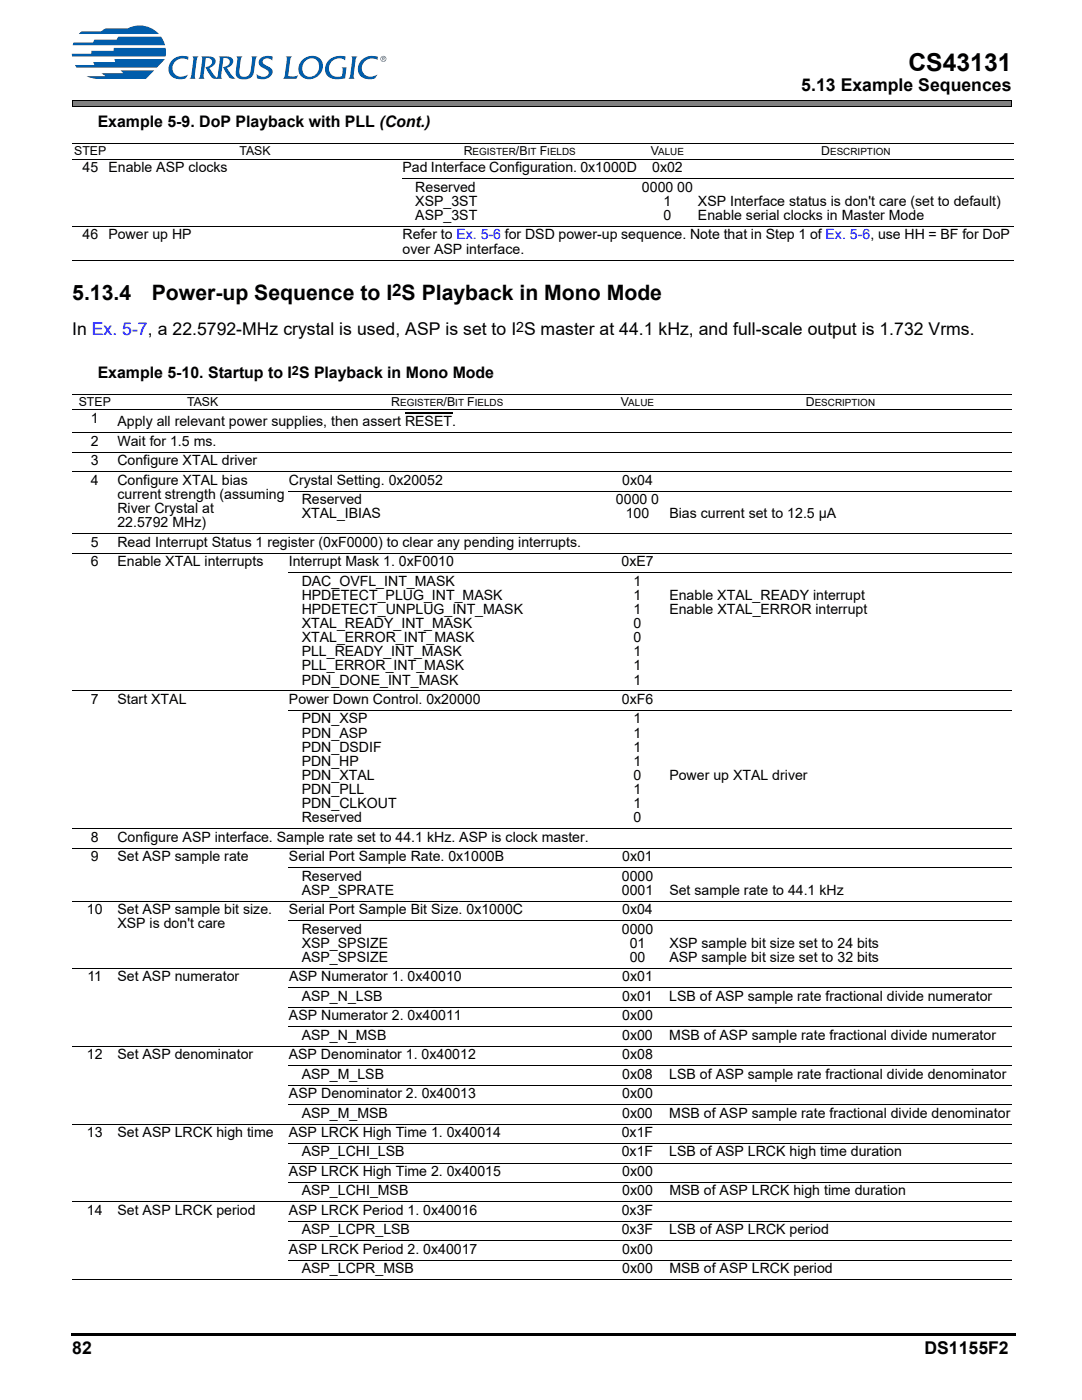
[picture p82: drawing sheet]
<svg xmlns="http://www.w3.org/2000/svg" width="216mm" height="279mm" viewBox="0 0 216 279" stroke-linecap="round" stroke-linejoin="round" font-family="sans-serif">
<defs><g id="words">
<text font-size="4.9" x="181.3" y="14.2">CS43131</text>
<g font-size="4.2">
<text x="14.4" y="59.9">5.13.4</text>
<text x="30.3" y="59.9">Power-up Sequence to I S Playback in Mono Mode</text>
</g>
<g font-size="3.5">
<text x="159.9" y="18.2">5.13 Example Sequences</text>
<text x="14.4" y="66.9">In Ex. 5-7, a 22.5792-MHz crystal is used, ASP is set to I S master at 44.1 kHz, and full-scale output is 1.732 Vrms.</text>
<text x="14.4" y="270.2">82</text>
<text x="184.4" y="270.2">DS1155F2</text>
</g>
<text font-size="3.4" x="78.3" y="59.1">2</text>
<g font-size="3.2">
<text x="19.5" y="25.4">Example 5-9. DoP Playback with PLL (Cont.)</text>
<text x="19.5" y="75.5">Example 5-10. Startup to I S Playback in Mono Mode</text>
</g>
<g font-size="2.8">
<text x="16.4" y="34.4">45</text>
<text x="21.6" y="34.4">Enable ASP clocks</text>
<text x="80.3" y="34.4">Pad Interface Configuration. 0x1000D</text>
<text x="130.1" y="34.4">0x02</text>
<text x="82.9" y="38.2">Reserved</text>
<text x="82.9" y="41.1">XSP_3ST</text>
<text x="128.1" y="38.2">0000 00</text>
<text x="132.4" y="41.1">1</text>
<text x="139.3" y="41.1">XSP Interface status is don't care (set to default)</text>
<text x="16.4" y="47.8">46</text>
<text x="21.6" y="47.8">Power up HP</text>
<text x="80.3" y="47.8">Refer to Ex. 5-6 for DSD power-up sequence. Note that in Step 1 of Ex. 5-6, use HH = BF for DoP</text>
<text x="82.9" y="43.9">ASP_3ST</text>
<text x="132.4" y="43.9">0</text>
<text x="139.3" y="43.9">Enable serial clocks in Master Mode</text>
<text x="80.3" y="50.6">over ASP interface.</text>
<text x="103" y="66.2">2</text>
<text x="18.1" y="89">2</text>
<text x="18.1" y="84.4">1</text>
<text x="23.4" y="89">Wait for 1.5 ms.</text>
<text x="23.4" y="85.1">Apply all relevant power supplies, then assert RESET.</text>
<text x="18.1" y="92.9">3</text>
<text x="23.4" y="92.9">Configure XTAL driver</text>
<text x="18.1" y="96.8">4</text>
<text x="23.4" y="96.8">Configure XTAL bias</text>
<text x="23.4" y="99.6">current strength (assuming</text>
<text x="57.7" y="96.8">Crystal Setting. 0x20052</text>
<text x="60.2" y="100.6">Reserved</text>
<text x="122.9" y="100.6">0000 0</text>
<text x="124.2" y="96.8">0x04</text>
<text x="23.4" y="102.4">River Crystal at</text>
<text x="23.4" y="105.2">22.5792 MHz)</text>
<text x="60.2" y="103.5">XTAL_IBIAS</text>
<text x="124.9" y="103.5">100</text>
<text x="133.6" y="103.5">Bias current set to 12.5 µA</text>
<text x="18.1" y="109.1">5</text>
<text x="18.1" y="113">6</text>
<text x="23.4" y="109.1">Read Interrupt Status 1 register (0xF0000) to clear any pending interrupts.</text>
<text x="23.4" y="113">Enable XTAL interrupts</text>
<text x="57.6" y="113">Interrupt Mask 1. 0xF0010</text>
<text x="124" y="113">0xE7</text>
<text x="60.2" y="116.9">DAC_OVFL_INT_MASK</text>
<text x="60.2" y="119.7">HPDETECT_PLUG_INT_MASK</text>
<text x="126.4" y="116.9">1</text>
<text x="126.4" y="119.7">1</text>
<text x="133.6" y="119.7">Enable XTAL_READY interrupt</text>
<text x="60.2" y="122.5">HPDETECT_UNPLUG_INT_MASK</text>
<text x="60.2" y="125.3">XTAL_READY_INT_MASK</text>
<text x="126.4" y="122.5">1</text>
<text x="126.4" y="125.3">0</text>
<text x="133.6" y="122.5">Enable XTAL_ERROR interrupt</text>
<text x="60.2" y="128.1">XTAL_ERROR_INT_MASK</text>
<text x="60.2" y="131">PLL_READY_INT_MASK</text>
<text x="126.4" y="128.1">0</text>
<text x="126.4" y="131">1</text>
<text x="60.2" y="133.8">PLL_ERROR_INT_MASK</text>
<text x="60.2" y="136.6">PDN_DONE_INT_MASK</text>
<text x="126.4" y="133.8">1</text>
<text x="126.4" y="136.6">1</text>
<text x="18.1" y="140.5">7</text>
<text x="23.4" y="140.5">Start XTAL</text>
<text x="57.7" y="140.5">Power Down Control. 0x20000</text>
<text x="124.1" y="140.5">0xF6</text>
<text x="60.2" y="144.4">PDN_XSP</text>
<text x="60.2" y="147.2">PDN_ASP</text>
<text x="126.4" y="144.4">1</text>
<text x="126.4" y="147.2">1</text>
<text x="60.2" y="150">PDN_DSDIF</text>
<text x="60.2" y="152.8">PDN_HP</text>
<text x="60.2" y="155.7">PDN_XTAL</text>
<text x="126.4" y="150">1</text>
<text x="126.4" y="152.8">1</text>
<text x="126.4" y="155.7">0</text>
<text x="133.6" y="155.7">Power up XTAL driver</text>
<text x="60.2" y="158.5">PDN_PLL</text>
<text x="60.2" y="161.3">PDN_CLKOUT</text>
<text x="126.4" y="158.5">1</text>
<text x="126.4" y="161.3">1</text>
<text x="60.2" y="164.1">Reserved</text>
<text x="126.4" y="164.1">0</text>
<text x="18.1" y="168">8</text>
<text x="18.1" y="171.9">9</text>
<text x="23.4" y="168">Configure ASP interface. Sample rate set to 44.1 kHz. ASP is clock master.</text>
<text x="23.4" y="171.9">Set ASP sample rate</text>
<text x="57.7" y="171.9">Serial Port Sample Rate. 0x1000B</text>
<text x="124.2" y="171.9">0x01</text>
<text x="60.2" y="175.8">Reserved</text>
<text x="60.2" y="178.6">ASP_SPRATE</text>
<text x="124.1" y="175.8">0000</text>
<text x="124.1" y="178.6">0001</text>
<text x="133.6" y="178.6">Set sample rate to 44.1 kHz</text>
<text x="17.4" y="182.5">10</text>
<text x="23.4" y="185.3">XSP is don't care</text>
<text x="23.4" y="182.5">Set ASP sample bit size.</text>
<text x="57.7" y="182.5">Serial Port Sample Bit Size. 0x1000C</text>
<text x="124.2" y="182.5">0x04</text>
<text x="60.2" y="186.4">Reserved</text>
<text x="60.2" y="189.2">XSP_SPSIZE</text>
<text x="124.1" y="186.4">0000</text>
<text x="125.6" y="189.2">01</text>
<text x="133.6" y="189.2">XSP sample bit size set to 24 bits</text>
<text x="17.5" y="195.9">11</text>
<text x="23.4" y="195.9">Set ASP numerator</text>
<text x="57.7" y="195.9">ASP Numerator 1. 0x40010</text>
<text x="60.2" y="192">ASP_SPSIZE</text>
<text x="124.2" y="195.9">0x01</text>
<text x="125.6" y="192">00</text>
<text x="133.6" y="192">ASP sample bit size set to 32 bits</text>
<text x="57.7" y="203.6">ASP Numerator 2. 0x40011</text>
<text x="60.2" y="199.8">ASP_N_LSB</text>
<text x="124.2" y="199.8">0x01</text>
<text x="124.2" y="203.6">0x00</text>
<text x="133.5" y="199.8">LSB of ASP sample rate fractional divide numerator</text>
<text x="60.2" y="207.5">ASP_N_MSB</text>
<text x="124.2" y="207.5">0x00</text>
<text x="133.5" y="207.5">MSB of ASP sample rate fractional divide numerator</text>
<text x="17.4" y="211.4">12</text>
<text x="23.4" y="211.4">Set ASP denominator</text>
<text x="57.6" y="211.4">ASP Denominator 1. 0x40012</text>
<text x="60.2" y="215.3">ASP_M_LSB</text>
<text x="124.1" y="215.3">0x08</text>
<text x="124.2" y="211.4">0x08</text>
<text x="133.5" y="215.3">LSB of ASP sample rate fractional divide denominator</text>
<text x="57.7" y="219.2">ASP Denominator 2. 0x40013</text>
<text x="124.2" y="219.2">0x00</text>
<text x="17.4" y="226.9">13</text>
<text x="23.4" y="226.9">Set ASP LRCK high time</text>
<text x="57.6" y="226.9">ASP LRCK High Time 1. 0x40014</text>
<text x="60.2" y="223.1">ASP_M_MSB</text>
<text x="124.1" y="226.9">0x1F</text>
<text x="124.2" y="223.1">0x00</text>
<text x="133.5" y="223.1">MSB of ASP sample rate fractional divide denominator</text>
<text x="60.2" y="230.8">ASP_LCHI_LSB</text>
<text x="124.1" y="230.8">0x1F</text>
<text x="133.5" y="230.8">LSB of ASP LRCK high time duration</text>
<text x="57.7" y="234.7">ASP LRCK High Time 2. 0x40015</text>
<text x="60.2" y="238.6">ASP_LCHI_MSB</text>
<text x="124.2" y="234.7">0x00</text>
<text x="124.2" y="238.6">0x00</text>
<text x="133.6" y="238.6">MSB of ASP LRCK high time duration</text>
<text x="17.4" y="242.4">14</text>
<text x="23.4" y="242.4">Set ASP LRCK period</text>
<text x="57.7" y="242.4">ASP LRCK Period 1. 0x40016</text>
<text x="124.1" y="242.4">0x3F</text>
<text x="57.7" y="250.2">ASP LRCK Period 2. 0x40017</text>
<text x="60.2" y="246.3">ASP_LCPR_LSB</text>
<text x="124.1" y="246.3">0x3F</text>
<text x="124.2" y="250.2">0x00</text>
<text x="133.6" y="246.3">LSB of ASP LRCK period</text>
<text x="60.2" y="254.1">ASP_LCPR_MSB</text>
<text x="124.2" y="254.1">0x00</text>
<text x="133.6" y="254.1">MSB of ASP LRCK period</text>
</g>
<g font-size="2.5">
<text x="14.8" y="31">STEP</text>
<text x="47.8" y="31">TASK</text>
<text x="92.5" y="31">R</text>
<text x="103" y="31">/B</text>
<text x="107.7" y="31">F</text>
<text x="129.9" y="31">V</text>
<text x="163.9" y="31">D</text>
<text x="58.3" y="74.8">2</text>
<text x="15.7" y="81">STEP</text>
<text x="37.3" y="81">TASK</text>
<text x="78.1" y="81">R</text>
<text x="88.5" y="81">/B</text>
<text x="93.2" y="81">F</text>
<text x="123.9" y="81">V</text>
<text x="160.8" y="81">D</text>
</g>
<g font-size="2">
<text x="94.3" y="31">EGISTER</text>
<text x="105.3" y="31">IT</text>
<text x="109.2" y="31">IELDS</text>
<text x="131.3" y="31">ALUE</text>
<text x="165.7" y="31">ESCRIPTION</text>
<text x="79.8" y="81">EGISTER</text>
<text x="90.8" y="81">IT</text>
<text x="94.7" y="81">IELDS</text>
<text x="125.4" y="81">ALUE</text>
<text x="162.6" y="81">ESCRIPTION</text>
</g>
</g></defs>
<path d="M14.2 266.1h.2v.5h-.2zM14.4 266.1h188.3v.5h-188.3z" fill="#000"/>
<path d="M14.4 267.8h187.7v3.4h-187.7z" fill="#fff"/>
<path d="M14.4 20.1h187.4v1.1h-187.4z" fill="#808080"/>
<path d="M14.3 21.2h187.5M14.4 20.1h187.5" fill="none" stroke="#000" stroke-width=".2"/>
<path d="M14.3 20h.2v1.2h-.2zM201.8 20.1h.1v1.2h-.1z" fill="#000"/>
<g fill="#015dab">
<path d="M72.2 12a3.3 3.3 0 0 1 3.2-.7l-.1 .7a1.95 1.95 0 0 0-2.6 .4 1.95 1.95 0 0 0 .2 2.6 2.38 2.38 0 0 0 2.4-.1l-.5 .7a2.69 2.69 0 0 1-3.3-1 2.5 2.5 0 0 1 .7-2.6z"/>
<path d="M34.4 12a3.3 3.3 0 0 1 3.2-.7l-.1 .7a1.95 1.95 0 0 0-2.6 .4 1.95 1.95 0 0 0 .2 2.6 2.37 2.37 0 0 0 2.4-.1l-.4 .7a2.69 2.69 0 0 1-3.3-1 2.5 2.5 0 0 1 .6-2.6z"/>
<path d="M38.4 11.3h1.2l-.3 .7-.4 3v.5l.2 .2h-1.3l.4-.7 .4-3-.1-.6z"/>
<path d="M40.1 11.3a2.82 2.82 0 0 1 2.8 .4 1.28 1.28 0 0 1-1.2 1.8l1 1.5 .8 .7a1.23 1.23 0 0 1-1.3-.3l-1.2-2 .3-.1a.9 .9 0 0 0 .9-.6 .9 .9 0 0 0-.4-1l-.7-.1-.5 3.4 .1 .5 .1 .2h-1.2l.3-.4 .4-3.3v-.6z"/>
<path d="M43.7 11.3a2.82 2.82 0 0 1 2.7 .4 1.28 1.28 0 0 1-1.1 1.8l1 1.5 .7 .7a1.23 1.23 0 0 1-1.3-.3l-1.2-2 .3-.1a.9 .9 0 0 0 1-.6 .9 .9 0 0 0-.5-1l-.7-.1-.5 3.4 .1 .5 .1 .2h-1.2l.3-.4 .5-3.3-.1-.6z"/>
<path d="M47.1 11.3h1.3l-.3 .4-.3 2.3a1.09 1.09 0 0 0 .6 1.3 1.09 1.09 0 0 0 1.3-.4l.3-.9 .3-2v-.6l-.2-.1h1.3l-.4 .4-.3 2.3a1.98 1.98 0 0 1-2.6 1.8 1.26 1.26 0 0 1-1-1.8l.3-2.3z"/>
<path d="M52.1 11.5a2.8 2.8 0 0 1 2.3-.2l-.1 .8a1.16 1.16 0 0 0-1.9 .2 1.61 1.61 0 0 0 1.2 1 1.19 1.19 0 0 1 .8 1.3 1.19 1.19 0 0 1-1 1l-1 .2-1.1-.2-.1-.8a1.46 1.46 0 0 0 2.4-.2 1.52 1.52 0 0 0-1.2-1.1 1.11 1.11 0 0 1-.8-.9 1.11 1.11 0 0 1 .5-1.1z"/>
<path d="M57 11.3h1.3l-.2 .1-.2 .6-.4 3.2a2.78 2.78 0 0 0 2-.2l-.3 .7h-2.8l.4-.7 .4-3v-.6z"/>
<path d="M65.6 12a3.8 3.8 0 0 1 3.4-.7l-.1 .7a1.96 1.96 0 0 0-2.8 .4 1.96 1.96 0 0 0 .3 2.7l.9 .2 .9-.1 .2-1a.62 .62 0 0 0-.2-.8h1l-.3 2.2a3.9 3.9 0 0 1-3.7-.6 2.4 2.4 0 0 1 .4-3z"/>
<path d="M70.1 11.3h1.2l-.3 .7-.4 3v.5l.2 .2h-1.3l.4-.7 .4-3-.1-.6z"/>
<path d="M14.3 10.7h3.9v-.6h4.5v-.5h10.3l.1 .8-.1 .9h-18.6z"/>
<path d="M15 13h3.9l-.3-.6h4.4l-.2-.6h10.1l-1.6 1.7h-16z"/>
<path d="M17.3 15.2h3.9l-1-.6h4.5l-.7-.6h6.8l-1.7 1.7h-9.6h-.9z"/>
<path d="M15.9 6.6l.4-.3h3.9l.9-.6h4.4a5.2 5.2 0 0 1 6.2 1.1h-16z"/>
<path d="M14.7 8.5h3.9l.2-.6h4.5l.3-.6h8.5l.8 1.7h-18.4z"/>
<path d="M60.3 12a2.19 2.19 0 0 0-.4 2.9 2.19 2.19 0 0 0 2.9 .7 2.32 2.32 0 0 0 1.6-2.1 2.32 2.32 0 0 0-1.4-2.3 2.8 2.8 0 0 0-2.7 .8zM60.9 12.1a1.62 1.62 0 0 1 2.2-.2 1.62 1.62 0 0 1 .4 2.2 1.67 1.67 0 0 1-2.2 1.2 1.67 1.67 0 0 1-.9-2.4z"/>
<path d="M76.4 11.5h.2v.2h-.2zM76.3 11.4v.7l.1-.3 .4 .3-.2-.3 .2-.2-.1-.1zM75.9 11.8a.6 .6 0 0 0 1.2 0 .6 .6 0 0 0-1.2 0zM76 11.8a.5 .5 0 0 1 1 0 .5 .5 0 0 1-1 0z"/>
</g>
<path d="M80.8 82.4h9.4" fill="none" stroke="#000" stroke-width=".21"/>
<g fill="none" stroke="#000" stroke-width=".2">
<path d="M14.4 28.6h187.9M14.4 31.8h187.9M80.2 35.7h122.1M14.4 45.2h187.9M14.4 51.9h187.9M14.4 78.6h187.4M14.4 81.8h187.4M14.4 86.4h187.4M14.4 90.3h187.4M14.4 94.2h187.4M57.5 98h144.3M14.4 106.5h187.4"/>
<path d="M14.4 110.4h187.4M57.5 114.3h144.3M14.4 137.9h187.4M57.5 141.8h144.3M14.4 165.4h187.4M14.4 169.3h187.4M14.4 179.9h187.4M57.5 173.2h144.3M14.4 193.3h187.4M57.5 183.8h144.3M57.5 197.2h144.3M14.4 208.8h187.4"/>
<path d="M57.5 201.1h144.3M57.5 204.9h144.3M57.5 212.7h144.3M57.5 216.6h144.3M14.4 224.3h187.4M14.4 239.9h187.4M57.5 220.5h144.3M57.5 228.2h144.3M57.5 232.1h144.3M57.5 236h144.3M14.4 255.4h187.4M57.5 243.8h144.3"/>
<path d="M57.5 247.6h144.3M57.5 251.5h144.3"/>
</g>
<use href="#words"/>
</svg>
